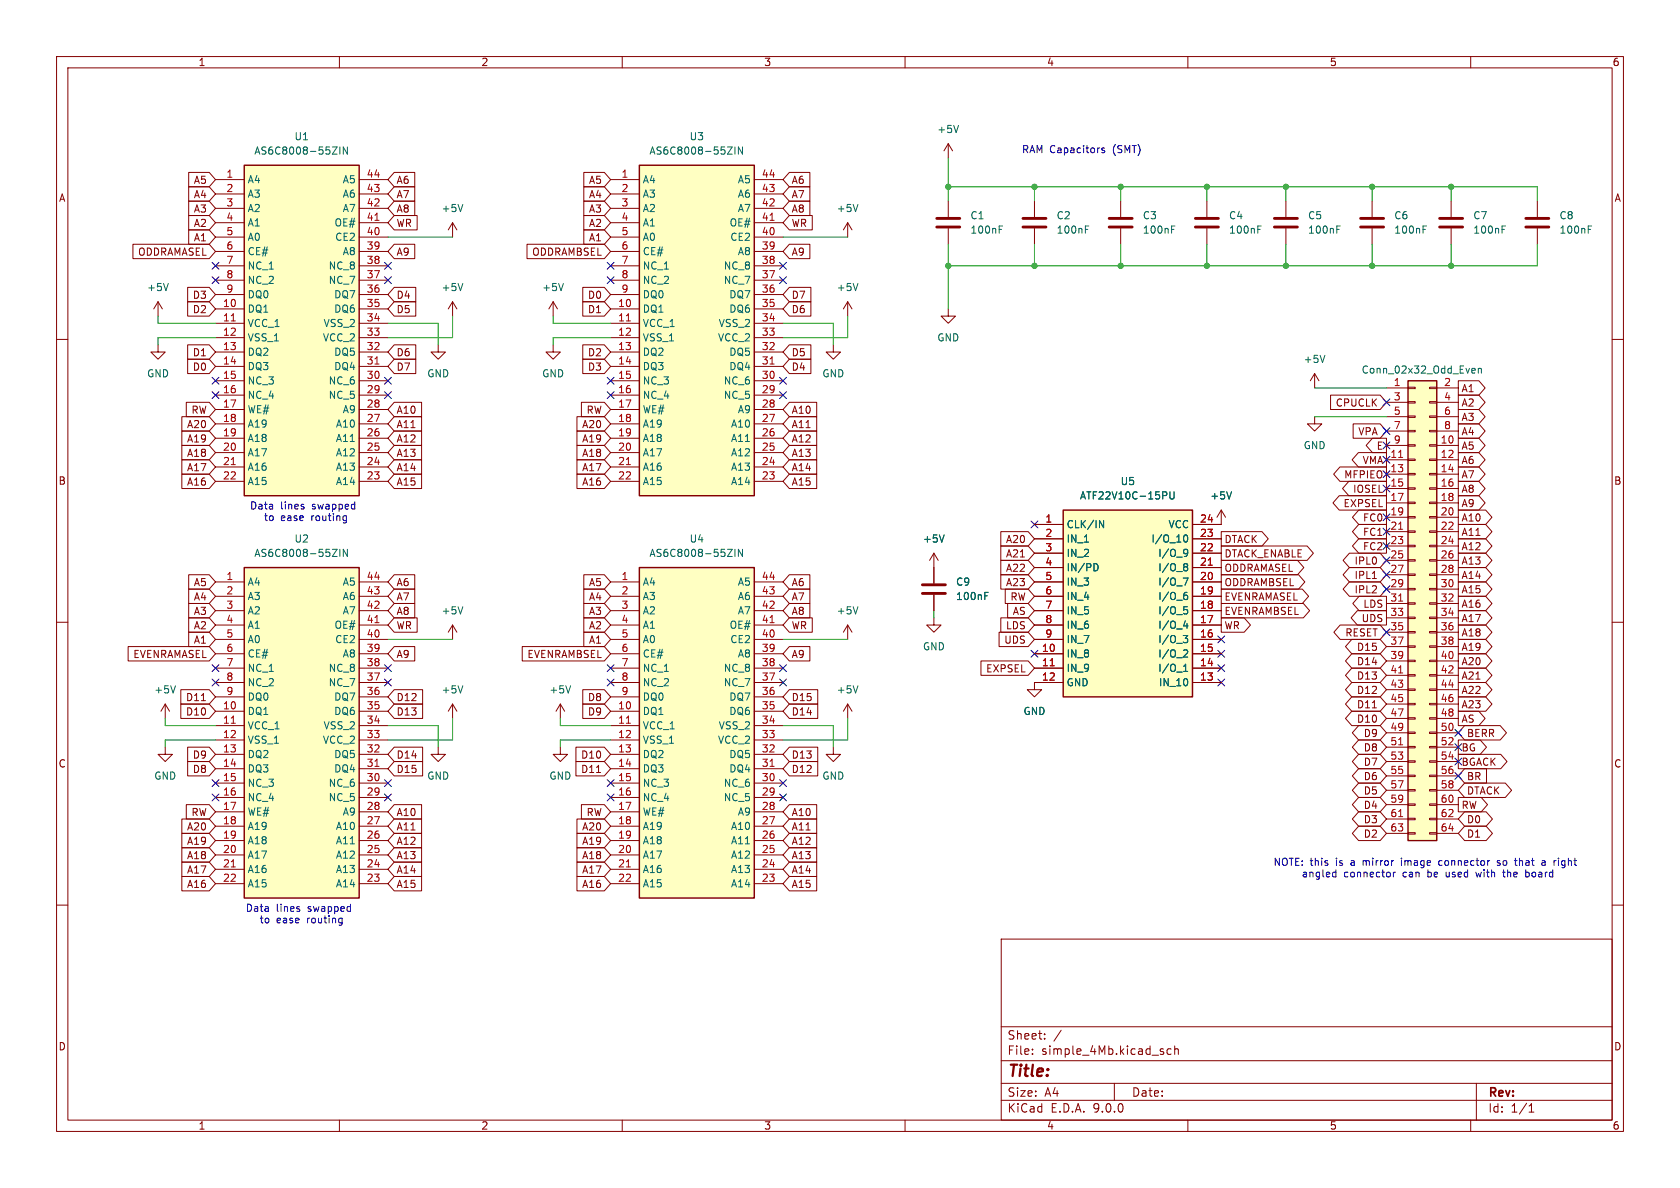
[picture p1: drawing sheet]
<svg xmlns="http://www.w3.org/2000/svg" width="297mm" height="210mm" viewBox="0 0 297 210" stroke-linecap="round" stroke-linejoin="round" font-family="sans-serif">
<defs><g id="words">
<text font-size="2.8" fill="#840000" x="178" y="190.9">Title:</text>
<g font-size="2.1" fill="#840000">
<text x="178" y="184">Sheet:</text>
<text x="178" y="186.7">File:</text>
<text x="184.1" y="186.7">simple_4Mb.kicad_sch</text>
<text x="178" y="196.9">KiCad</text>
<text x="178" y="194.1">Size:</text>
<text x="184.7" y="194.1">A4</text>
<text x="185.7" y="196.9">E.D.A.</text>
<text x="193.3" y="196.9">9.0.0</text>
<text x="200" y="194.1">Date:</text>
<text x="263" y="194.3">Rev:</text>
<text x="263" y="196.9">Id:</text>
<text x="267.1" y="196.9">1/1</text>
</g>
<g font-size="1.8" fill="#840000">
<text x="35" y="11.9">1</text>
<text x="85" y="11.9">2</text>
<text x="135" y="11.9">3</text>
<text x="185" y="11.9">4</text>
<text x="235" y="11.9">5</text>
<text x="285" y="11.9">6</text>
<text x="10.3" y="35.9">A</text>
<text x="34.2" y="35.2">A4</text>
<text x="34.2" y="32.7">A5</text>
<text x="70" y="32.7">A6</text>
<text x="70" y="35.2">A7</text>
<text x="104" y="35.2">A4</text>
<text x="104" y="32.7">A5</text>
<text x="139.9" y="32.7">A6</text>
<text x="139.9" y="35.2">A7</text>
<text x="285.3" y="35.9">A</text>
<text x="34.2" y="37.8">A3</text>
<text x="34.2" y="40.3">A2</text>
<text x="70" y="40.3">WR</text>
<text x="70" y="37.8">A8</text>
<text x="104" y="37.8">A3</text>
<text x="104" y="40.3">A2</text>
<text x="139.9" y="37.8">A8</text>
<text x="139.9" y="40.3">WR</text>
<text x="24.3" y="45.4">ODDRAMASEL</text>
<text x="34.2" y="42.9">A1</text>
<text x="70" y="45.4">A9</text>
<text x="94" y="45.4">ODDRAMBSEL</text>
<text x="104" y="42.9">A1</text>
<text x="139.9" y="45.4">A9</text>
<text x="34" y="53">D3</text>
<text x="70" y="53">D4</text>
<text x="103.8" y="53">D0</text>
<text x="139.9" y="53">D7</text>
<text x="34" y="55.6">D2</text>
<text x="70" y="55.6">D5</text>
<text x="103.8" y="55.6">D1</text>
<text x="139.9" y="55.6">D6</text>
<text x="34" y="65.7">D0</text>
<text x="34" y="63.2">D1</text>
<text x="70" y="65.7">D7</text>
<text x="70" y="63.2">D6</text>
<text x="103.8" y="65.7">D3</text>
<text x="103.8" y="63.2">D2</text>
<text x="139.9" y="65.7">D4</text>
<text x="139.9" y="63.2">D5</text>
<text x="258.3" y="69.5">A1</text>
<text x="33" y="75.9">A20</text>
<text x="33.7" y="73.3">RW</text>
<text x="70" y="73.3">A10</text>
<text x="70" y="75.9">A11</text>
<text x="102.8" y="75.9">A20</text>
<text x="103.6" y="73.3">RW</text>
<text x="139.9" y="75.9">A11</text>
<text x="139.9" y="73.3">A10</text>
<text x="236" y="72.1">CPUCLK</text>
<text x="240" y="77.2">VPA</text>
<text x="258.3" y="72.1">A2</text>
<text x="258.3" y="77.2">A4</text>
<text x="258.3" y="74.6">A3</text>
<text x="33" y="81">A18</text>
<text x="33" y="78.4">A19</text>
<text x="33" y="83.5">A17</text>
<text x="70" y="81">A13</text>
<text x="70" y="78.4">A12</text>
<text x="70" y="83.5">A14</text>
<text x="102.8" y="78.4">A19</text>
<text x="102.8" y="83.5">A17</text>
<text x="102.8" y="81">A18</text>
<text x="139.9" y="83.5">A14</text>
<text x="139.9" y="78.4">A12</text>
<text x="139.9" y="81">A13</text>
<text x="240.8" y="82.2">VMA</text>
<text x="243.3" y="79.7">E</text>
<text x="258.3" y="79.7">A5</text>
<text x="258.3" y="82.2">A6</text>
<text x="10.3" y="85.9">B</text>
<text x="33" y="86">A16</text>
<text x="70" y="86">A15</text>
<text x="102.8" y="86">A16</text>
<text x="139.9" y="86">A15</text>
<text x="237.4" y="89.9">EXPSEL</text>
<text x="237.5" y="84.8">MFPIEO</text>
<text x="239.1" y="87.3">IOSEL</text>
<text x="258.3" y="84.8">A7</text>
<text x="258.3" y="89.9">A9</text>
<text x="258.3" y="87.3">A8</text>
<text x="285.3" y="85.9">B</text>
<text x="240.9" y="94.9">FC1</text>
<text x="240.9" y="92.4">FC0</text>
<text x="258.3" y="92.4">A10</text>
<text x="258.3" y="94.9">A11</text>
<text x="177.7" y="101.3">A22</text>
<text x="177.7" y="96.2">A20</text>
<text x="177.7" y="98.7">A21</text>
<text x="216.4" y="96.2">DTACK</text>
<text x="216.4" y="98.7">DTACK_ENABLE</text>
<text x="216.4" y="101.3">ODDRAMASEL</text>
<text x="239.4" y="100">IPL0</text>
<text x="240.9" y="97.5">FC2</text>
<text x="258.3" y="100">A13</text>
<text x="258.3" y="97.5">A12</text>
<text x="34.2" y="106.4">A4</text>
<text x="34.2" y="103.8">A5</text>
<text x="70" y="103.8">A6</text>
<text x="70" y="106.4">A7</text>
<text x="104" y="106.4">A4</text>
<text x="104" y="103.8">A5</text>
<text x="139.9" y="103.8">A6</text>
<text x="139.9" y="106.4">A7</text>
<text x="177.7" y="103.8">A23</text>
<text x="178.5" y="106.4">RW</text>
<text x="216.4" y="106.4">EVENRAMASEL</text>
<text x="216.4" y="103.8">ODDRAMBSEL</text>
<text x="239.4" y="102.6">IPL1</text>
<text x="239.4" y="105.1">IPL2</text>
<text x="240.9" y="107.6">LDS</text>
<text x="258.3" y="107.6">A16</text>
<text x="258.3" y="105.1">A15</text>
<text x="258.3" y="102.6">A14</text>
<text x="34.2" y="114">A1</text>
<text x="34.2" y="108.9">A3</text>
<text x="34.2" y="111.4">A2</text>
<text x="70" y="108.9">A8</text>
<text x="70" y="111.4">WR</text>
<text x="104" y="114">A1</text>
<text x="104" y="108.9">A3</text>
<text x="104" y="111.4">A2</text>
<text x="139.9" y="111.4">WR</text>
<text x="139.9" y="108.9">A8</text>
<text x="177.4" y="114">UDS</text>
<text x="177.7" y="111.4">LDS</text>
<text x="178.9" y="108.9">AS</text>
<text x="216.4" y="108.9">EVENRAMBSEL</text>
<text x="216.4" y="111.4">WR</text>
<text x="237.7" y="112.7">RESET</text>
<text x="240.6" y="110.2">UDS</text>
<text x="258.3" y="110.2">A17</text>
<text x="258.3" y="112.7">A18</text>
<text x="23.5" y="116.5">EVENRAMASEL</text>
<text x="70" y="116.5">A9</text>
<text x="93.1" y="116.5">EVENRAMBSEL</text>
<text x="139.9" y="116.5">A9</text>
<text x="174.2" y="119.1">EXPSEL</text>
<text x="239.8" y="117.8">D14</text>
<text x="239.8" y="115.3">D15</text>
<text x="258.3" y="117.8">A20</text>
<text x="258.3" y="115.3">A19</text>
<text x="32.8" y="124.1">D11</text>
<text x="70" y="124.1">D12</text>
<text x="103.8" y="124.1">D8</text>
<text x="139.9" y="124.1">D15</text>
<text x="239.8" y="125.4">D11</text>
<text x="239.8" y="120.3">D13</text>
<text x="239.8" y="122.9">D12</text>
<text x="258.3" y="120.3">A21</text>
<text x="258.3" y="125.4">A23</text>
<text x="258.3" y="122.9">A22</text>
<text x="32.8" y="126.7">D10</text>
<text x="70" y="126.7">D13</text>
<text x="103.8" y="126.7">D9</text>
<text x="139.9" y="126.7">D14</text>
<text x="239.8" y="128">D10</text>
<text x="241" y="130.5">D9</text>
<text x="258.3" y="128">AS</text>
<text x="259.2" y="130.5">BERR</text>
<text x="10.3" y="135.9">C</text>
<text x="34" y="134.3">D9</text>
<text x="34" y="136.8">D8</text>
<text x="70" y="136.8">D15</text>
<text x="70" y="134.3">D14</text>
<text x="102.6" y="136.8">D11</text>
<text x="102.6" y="134.3">D10</text>
<text x="139.9" y="136.8">D12</text>
<text x="139.9" y="134.3">D13</text>
<text x="241" y="135.6">D7</text>
<text x="241" y="133">D8</text>
<text x="258.3" y="135.6">BGACK</text>
<text x="258.3" y="133">BG</text>
<text x="285.3" y="135.9">C</text>
<text x="241" y="138.1">D6</text>
<text x="241" y="143.2">D4</text>
<text x="241" y="140.7">D5</text>
<text x="258.3" y="143.2">RW</text>
<text x="259.2" y="140.7">DTACK</text>
<text x="259.2" y="138.1">BR</text>
<text x="33" y="147">A20</text>
<text x="33" y="149.5">A19</text>
<text x="33.7" y="144.5">RW</text>
<text x="70" y="144.5">A10</text>
<text x="70" y="149.5">A12</text>
<text x="70" y="147">A11</text>
<text x="102.8" y="149.5">A19</text>
<text x="102.8" y="147">A20</text>
<text x="103.6" y="144.5">RW</text>
<text x="139.9" y="147">A11</text>
<text x="139.9" y="149.5">A12</text>
<text x="139.9" y="144.5">A10</text>
<text x="241" y="148.3">D2</text>
<text x="241" y="145.7">D3</text>
<text x="259.2" y="148.3">D1</text>
<text x="259.2" y="145.7">D0</text>
<text x="33" y="154.6">A17</text>
<text x="33" y="152.1">A18</text>
<text x="70" y="152.1">A13</text>
<text x="70" y="154.6">A14</text>
<text x="102.8" y="152.1">A18</text>
<text x="102.8" y="154.6">A17</text>
<text x="139.9" y="154.6">A14</text>
<text x="139.9" y="152.1">A13</text>
<text x="33" y="157.2">A16</text>
<text x="70" y="157.2">A15</text>
<text x="102.8" y="157.2">A16</text>
<text x="139.9" y="157.2">A15</text>
<text x="10.3" y="185.9">D</text>
<text x="285.3" y="185.9">D</text>
<text x="35" y="199.9">1</text>
<text x="85" y="199.9">2</text>
<text x="135" y="199.9">3</text>
<text x="185" y="199.9">4</text>
<text x="235" y="199.9">5</text>
<text x="285" y="199.9">6</text>
</g>
<g font-size="1.8" fill="#006464">
<text x="165.6" y="23.7">+5V</text>
<text x="44.9" y="27.5">AS6C8008-55ZIN</text>
<text x="52" y="25">U1</text>
<text x="114.7" y="27.5">AS6C8008-55ZIN</text>
<text x="121.8" y="25">U3</text>
<text x="43.7" y="32.6">A4</text>
<text x="43.7" y="35.2">A3</text>
<text x="60.5" y="32.6">A5</text>
<text x="60.5" y="35.2">A6</text>
<text x="113.5" y="32.6">A4</text>
<text x="113.5" y="35.2">A3</text>
<text x="130.3" y="32.6">A5</text>
<text x="130.3" y="35.2">A6</text>
<text x="43.7" y="37.7">A2</text>
<text x="43.7" y="40.2">A1</text>
<text x="59" y="40.2">OE#</text>
<text x="60.5" y="37.7">A7</text>
<text x="78" y="37.7">+5V</text>
<text x="113.5" y="37.7">A2</text>
<text x="113.5" y="40.2">A1</text>
<text x="128.9" y="40.2">OE#</text>
<text x="130.3" y="37.7">A7</text>
<text x="147.8" y="37.7">+5V</text>
<text x="171.5" y="39">C1</text>
<text x="171.5" y="41.5">100nF</text>
<text x="186.7" y="39">C2</text>
<text x="186.7" y="41.5">100nF</text>
<text x="201.9" y="39">C3</text>
<text x="201.9" y="41.5">100nF</text>
<text x="217.2" y="39">C4</text>
<text x="217.2" y="41.5">100nF</text>
<text x="231.1" y="39">C5</text>
<text x="231.1" y="41.5">100nF</text>
<text x="246.4" y="39">C6</text>
<text x="246.4" y="41.5">100nF</text>
<text x="260.4" y="39">C7</text>
<text x="260.4" y="41.5">100nF</text>
<text x="275.6" y="39">C8</text>
<text x="275.6" y="41.5">100nF</text>
<text x="43.7" y="42.8">A0</text>
<text x="43.7" y="45.3">CE#</text>
<text x="43.7" y="47.9">NC_1</text>
<text x="58" y="47.9">NC_8</text>
<text x="59.2" y="42.8">CE2</text>
<text x="60.5" y="45.3">A8</text>
<text x="113.5" y="42.8">A0</text>
<text x="113.5" y="45.3">CE#</text>
<text x="113.5" y="47.9">NC_1</text>
<text x="127.9" y="47.9">NC_8</text>
<text x="129" y="42.8">CE2</text>
<text x="130.3" y="45.3">A8</text>
<text x="25.9" y="51.7">+5V</text>
<text x="43.7" y="50.4">NC_2</text>
<text x="43.7" y="52.9">DQ0</text>
<text x="58" y="50.4">NC_7</text>
<text x="59" y="52.9">DQ7</text>
<text x="78" y="51.7">+5V</text>
<text x="95.8" y="51.7">+5V</text>
<text x="113.5" y="50.4">NC_2</text>
<text x="113.5" y="52.9">DQ0</text>
<text x="127.9" y="50.4">NC_7</text>
<text x="128.8" y="52.9">DQ7</text>
<text x="147.8" y="51.7">+5V</text>
<text x="43.7" y="55.5">DQ1</text>
<text x="43.7" y="58">VCC_1</text>
<text x="57.1" y="58">VSS_2</text>
<text x="59" y="55.5">DQ6</text>
<text x="113.5" y="55.5">DQ1</text>
<text x="113.5" y="58">VCC_1</text>
<text x="127" y="58">VSS_2</text>
<text x="128.8" y="55.5">DQ6</text>
<text x="43.7" y="60.6">VSS_1</text>
<text x="43.7" y="63.1">DQ2</text>
<text x="43.7" y="65.6">DQ3</text>
<text x="57" y="60.6">VCC_2</text>
<text x="59" y="63.1">DQ5</text>
<text x="59" y="65.6">DQ4</text>
<text x="113.5" y="60.6">VSS_1</text>
<text x="113.5" y="63.1">DQ2</text>
<text x="113.5" y="65.6">DQ3</text>
<text x="126.8" y="60.6">VCC_2</text>
<text x="128.8" y="63.1">DQ5</text>
<text x="128.8" y="65.6">DQ4</text>
<text x="165.6" y="60.6">GND</text>
<text x="230.4" y="64.4">+5V</text>
<text x="25.9" y="66.9">GND</text>
<text x="43.7" y="68.2">NC_3</text>
<text x="43.7" y="70.7">NC_4</text>
<text x="58" y="68.2">NC_6</text>
<text x="58" y="70.7">NC_5</text>
<text x="75.4" y="66.9">GND</text>
<text x="95.8" y="66.9">GND</text>
<text x="113.5" y="68.2">NC_3</text>
<text x="113.5" y="70.7">NC_4</text>
<text x="127.9" y="68.2">NC_6</text>
<text x="127.9" y="70.7">NC_5</text>
<text x="145.3" y="66.9">GND</text>
<text x="240.6" y="66.2">Conn_02x32_Odd_Even</text>
<text x="43.7" y="73.3">WE#</text>
<text x="43.7" y="75.8">A19</text>
<text x="59.3" y="75.8">A10</text>
<text x="60.5" y="73.3">A9</text>
<text x="113.5" y="73.3">WE#</text>
<text x="113.5" y="75.8">A19</text>
<text x="129.1" y="75.8">A10</text>
<text x="130.3" y="73.3">A9</text>
<text x="43.7" y="78.3">A18</text>
<text x="43.7" y="80.9">A17</text>
<text x="43.7" y="83.4">A16</text>
<text x="59.3" y="78.3">A11</text>
<text x="59.3" y="80.9">A12</text>
<text x="59.3" y="83.4">A13</text>
<text x="113.5" y="78.3">A18</text>
<text x="113.5" y="80.9">A17</text>
<text x="113.5" y="83.4">A16</text>
<text x="129.1" y="78.3">A11</text>
<text x="129.1" y="80.9">A12</text>
<text x="129.1" y="83.4">A13</text>
<text x="230.4" y="79.6">GND</text>
<text x="43.7" y="86">A15</text>
<text x="59.3" y="86">A14</text>
<text x="113.5" y="86">A15</text>
<text x="129.1" y="86">A14</text>
<text x="190.8" y="88.5">ATF22V10C-15PU</text>
<text x="198" y="86">U5</text>
<text x="213.9" y="88.5">+5V</text>
<text x="188.5" y="93.6">CLK/IN</text>
<text x="206.5" y="93.6">VCC</text>
<text x="44.9" y="98.7">AS6C8008-55ZIN</text>
<text x="52" y="96.1">U2</text>
<text x="114.7" y="98.7">AS6C8008-55ZIN</text>
<text x="121.8" y="96.1">U4</text>
<text x="163.1" y="96.1">+5V</text>
<text x="188.5" y="96.1">IN_1</text>
<text x="188.5" y="98.7">IN_2</text>
<text x="188.5" y="101.2">IN/PD</text>
<text x="203.5" y="96.1">I/O_10</text>
<text x="204.7" y="98.7">I/O_9</text>
<text x="204.7" y="101.2">I/O_8</text>
<text x="43.7" y="103.7">A4</text>
<text x="43.7" y="106.3">A3</text>
<text x="60.5" y="103.7">A5</text>
<text x="60.5" y="106.3">A6</text>
<text x="113.5" y="103.7">A4</text>
<text x="113.5" y="106.3">A3</text>
<text x="130.3" y="103.7">A5</text>
<text x="130.3" y="106.3">A6</text>
<text x="168.9" y="103.7">C9</text>
<text x="168.9" y="106.3">100nF</text>
<text x="188.5" y="103.7">IN_3</text>
<text x="188.5" y="106.3">IN_4</text>
<text x="204.7" y="103.7">I/O_7</text>
<text x="204.7" y="106.3">I/O_6</text>
<text x="43.7" y="108.8">A2</text>
<text x="43.7" y="111.4">A1</text>
<text x="43.7" y="113.9">A0</text>
<text x="59" y="111.4">OE#</text>
<text x="59.2" y="113.9">CE2</text>
<text x="60.5" y="108.8">A7</text>
<text x="78" y="108.8">+5V</text>
<text x="113.5" y="108.8">A2</text>
<text x="113.5" y="111.4">A1</text>
<text x="113.5" y="113.9">A0</text>
<text x="128.9" y="111.4">OE#</text>
<text x="129" y="113.9">CE2</text>
<text x="130.3" y="108.8">A7</text>
<text x="147.8" y="108.8">+5V</text>
<text x="188.5" y="108.8">IN_5</text>
<text x="188.5" y="111.4">IN_6</text>
<text x="188.5" y="113.9">IN_7</text>
<text x="204.7" y="108.8">I/O_5</text>
<text x="204.7" y="111.4">I/O_4</text>
<text x="204.7" y="113.9">I/O_3</text>
<text x="43.7" y="116.4">CE#</text>
<text x="43.7" y="119">NC_1</text>
<text x="58" y="119">NC_8</text>
<text x="60.5" y="116.4">A8</text>
<text x="113.5" y="116.4">CE#</text>
<text x="113.5" y="119">NC_1</text>
<text x="127.9" y="119">NC_8</text>
<text x="130.3" y="116.4">A8</text>
<text x="163.1" y="115.2">GND</text>
<text x="188.5" y="116.4">IN_8</text>
<text x="188.5" y="119">IN_9</text>
<text x="204.7" y="116.4">I/O_2</text>
<text x="204.7" y="119">I/O_1</text>
<text x="27.2" y="122.8">+5V</text>
<text x="43.7" y="121.5">NC_2</text>
<text x="43.7" y="124.1">DQ0</text>
<text x="58" y="121.5">NC_7</text>
<text x="59" y="124.1">DQ7</text>
<text x="78" y="122.8">+5V</text>
<text x="97" y="122.8">+5V</text>
<text x="113.5" y="121.5">NC_2</text>
<text x="113.5" y="124.1">DQ0</text>
<text x="127.9" y="121.5">NC_7</text>
<text x="128.8" y="124.1">DQ7</text>
<text x="147.8" y="122.8">+5V</text>
<text x="188.5" y="121.5">GND</text>
<text x="204.8" y="121.5">IN_10</text>
<text x="43.7" y="126.6">DQ1</text>
<text x="43.7" y="129.1">VCC_1</text>
<text x="43.7" y="131.7">VSS_1</text>
<text x="57" y="131.7">VCC_2</text>
<text x="57.1" y="129.1">VSS_2</text>
<text x="59" y="126.6">DQ6</text>
<text x="113.5" y="126.6">DQ1</text>
<text x="113.5" y="129.1">VCC_1</text>
<text x="113.5" y="131.7">VSS_1</text>
<text x="126.8" y="131.7">VCC_2</text>
<text x="127" y="129.1">VSS_2</text>
<text x="128.8" y="126.6">DQ6</text>
<text x="180.8" y="126.6">GND</text>
<text x="43.7" y="134.2">DQ2</text>
<text x="43.7" y="136.8">DQ3</text>
<text x="59" y="134.2">DQ5</text>
<text x="59" y="136.8">DQ4</text>
<text x="113.5" y="134.2">DQ2</text>
<text x="113.5" y="136.8">DQ3</text>
<text x="128.8" y="134.2">DQ5</text>
<text x="128.8" y="136.8">DQ4</text>
<text x="27.2" y="138">GND</text>
<text x="43.7" y="139.3">NC_3</text>
<text x="43.7" y="141.8">NC_4</text>
<text x="58" y="139.3">NC_6</text>
<text x="58" y="141.8">NC_5</text>
<text x="75.4" y="138">GND</text>
<text x="97" y="138">GND</text>
<text x="113.5" y="139.3">NC_3</text>
<text x="113.5" y="141.8">NC_4</text>
<text x="127.9" y="139.3">NC_6</text>
<text x="127.9" y="141.8">NC_5</text>
<text x="145.3" y="138">GND</text>
<text x="43.7" y="144.4">WE#</text>
<text x="43.7" y="146.9">A19</text>
<text x="43.7" y="149.5">A18</text>
<text x="59.3" y="146.9">A10</text>
<text x="59.3" y="149.5">A11</text>
<text x="60.5" y="144.4">A9</text>
<text x="113.5" y="144.4">WE#</text>
<text x="113.5" y="146.9">A19</text>
<text x="113.5" y="149.5">A18</text>
<text x="129.1" y="146.9">A10</text>
<text x="129.1" y="149.5">A11</text>
<text x="130.3" y="144.4">A9</text>
<text x="43.7" y="152">A17</text>
<text x="43.7" y="154.5">A16</text>
<text x="59.3" y="152">A12</text>
<text x="59.3" y="154.5">A13</text>
<text x="113.5" y="152">A17</text>
<text x="113.5" y="154.5">A16</text>
<text x="129.1" y="152">A12</text>
<text x="129.1" y="154.5">A13</text>
<text x="43.7" y="157.1">A15</text>
<text x="59.3" y="157.1">A14</text>
<text x="113.5" y="157.1">A15</text>
<text x="129.1" y="157.1">A14</text>
</g>
<g font-size="1.8" fill="#0000c2">
<text x="180.6" y="27.3">RAM Capacitors</text>
<text x="196.8" y="27.3">(SMT)</text>
<text x="44.1" y="90.3">Data</text>
<text x="46.6" y="92.3">to</text>
<text x="49.6" y="90.3">lines</text>
<text x="49.6" y="92.3">ease</text>
<text x="55.1" y="92.3">routing</text>
<text x="55.3" y="90.3">swapped</text>
<text x="225" y="153.3">NOTE: this</text>
<text x="230" y="155.3">angled</text>
<text x="236.3" y="153.3">is</text>
<text x="237.5" y="155.3">connector</text>
<text x="239.1" y="153.3">a</text>
<text x="241.4" y="153.3">mirror</text>
<text x="248.1" y="155.3">can</text>
<text x="248.4" y="153.3">image</text>
<text x="252.7" y="155.3">be</text>
<text x="255.2" y="153.3">connector</text>
<text x="256.1" y="155.3">used</text>
<text x="261.6" y="155.3">with</text>
<text x="265.8" y="153.3">so</text>
<text x="266.6" y="155.3">the</text>
<text x="269.1" y="153.3">that</text>
<text x="270.8" y="155.3">board</text>
<text x="274" y="153.3">a</text>
<text x="276.4" y="153.3">right</text>
<text x="43.4" y="161.4">Data</text>
<text x="48.8" y="161.4">lines</text>
<text x="54.5" y="161.4">swapped</text>
<text x="45.8" y="163.4">to</text>
<text x="48.8" y="163.4">ease</text>
<text x="54.4" y="163.4">routing</text>
</g>
<g font-size="1.8" fill="#a90000">
<text x="39.9" y="31.5">1</text>
<text x="39.9" y="34">2</text>
<text x="64.7" y="31.5">44</text>
<text x="64.7" y="34">43</text>
<text x="109.8" y="31.5">1</text>
<text x="109.8" y="34">2</text>
<text x="134.6" y="31.5">44</text>
<text x="134.6" y="34">43</text>
<text x="39.9" y="36.6">3</text>
<text x="39.9" y="39.1">4</text>
<text x="39.9" y="41.7">5</text>
<text x="64.7" y="36.6">42</text>
<text x="64.7" y="39.1">41</text>
<text x="64.7" y="41.7">40</text>
<text x="109.8" y="36.6">3</text>
<text x="109.8" y="39.1">4</text>
<text x="109.8" y="41.7">5</text>
<text x="134.6" y="36.6">42</text>
<text x="134.6" y="39.1">41</text>
<text x="134.6" y="41.7">40</text>
<text x="39.9" y="44.2">6</text>
<text x="39.9" y="46.7">7</text>
<text x="64.7" y="44.2">39</text>
<text x="64.7" y="46.7">38</text>
<text x="109.8" y="44.2">6</text>
<text x="109.8" y="46.7">7</text>
<text x="134.6" y="44.2">39</text>
<text x="134.6" y="46.7">38</text>
<text x="39.9" y="49.3">8</text>
<text x="39.9" y="51.8">9</text>
<text x="64.7" y="49.3">37</text>
<text x="64.7" y="51.8">36</text>
<text x="109.8" y="49.3">8</text>
<text x="109.8" y="51.8">9</text>
<text x="134.6" y="49.3">37</text>
<text x="134.6" y="51.8">36</text>
<text x="39.3" y="54.4">10</text>
<text x="39.3" y="56.9">11</text>
<text x="39.3" y="59.4">12</text>
<text x="64.7" y="54.4">35</text>
<text x="64.7" y="56.9">34</text>
<text x="64.7" y="59.4">33</text>
<text x="109.2" y="54.4">10</text>
<text x="109.2" y="56.9">11</text>
<text x="109.2" y="59.4">12</text>
<text x="134.6" y="54.4">35</text>
<text x="134.6" y="56.9">34</text>
<text x="134.6" y="59.4">33</text>
<text x="39.3" y="62">13</text>
<text x="39.3" y="64.5">14</text>
<text x="64.7" y="62">32</text>
<text x="64.7" y="64.5">31</text>
<text x="109.2" y="62">13</text>
<text x="109.2" y="64.5">14</text>
<text x="134.6" y="62">32</text>
<text x="134.6" y="64.5">31</text>
<text x="39.3" y="67.1">15</text>
<text x="39.3" y="69.6">16</text>
<text x="64.7" y="67.1">30</text>
<text x="64.7" y="69.6">29</text>
<text x="109.2" y="67.1">15</text>
<text x="109.2" y="69.6">16</text>
<text x="134.6" y="67.1">30</text>
<text x="134.6" y="69.6">29</text>
<text x="246.3" y="68.3">1</text>
<text x="246.3" y="70.9">3</text>
<text x="255.2" y="68.3">2</text>
<text x="255.2" y="70.9">4</text>
<text x="39.3" y="72.1">17</text>
<text x="39.3" y="74.7">18</text>
<text x="39.3" y="77.2">19</text>
<text x="64.7" y="72.1">28</text>
<text x="64.7" y="74.7">27</text>
<text x="64.7" y="77.2">26</text>
<text x="109.2" y="72.1">17</text>
<text x="109.2" y="74.7">18</text>
<text x="109.2" y="77.2">19</text>
<text x="134.6" y="72.1">28</text>
<text x="134.6" y="74.7">27</text>
<text x="134.6" y="77.2">26</text>
<text x="246.3" y="73.4">5</text>
<text x="246.3" y="75.9">7</text>
<text x="255.2" y="73.4">6</text>
<text x="255.2" y="75.9">8</text>
<text x="39.3" y="79.8">20</text>
<text x="39.3" y="82.3">21</text>
<text x="64.7" y="79.8">25</text>
<text x="64.7" y="82.3">24</text>
<text x="109.2" y="79.8">20</text>
<text x="109.2" y="82.3">21</text>
<text x="134.6" y="79.8">25</text>
<text x="134.6" y="82.3">24</text>
<text x="245.7" y="81">11</text>
<text x="245.7" y="83.6">13</text>
<text x="246.3" y="78.5">9</text>
<text x="254.6" y="78.5">10</text>
<text x="254.6" y="81">12</text>
<text x="254.6" y="83.6">14</text>
<text x="39.3" y="84.8">22</text>
<text x="64.7" y="84.8">23</text>
<text x="109.2" y="84.8">22</text>
<text x="134.6" y="84.8">23</text>
<text x="245.7" y="86.1">15</text>
<text x="245.7" y="88.6">17</text>
<text x="254.6" y="86.1">16</text>
<text x="254.6" y="88.6">18</text>
<text x="184.7" y="92.5">1</text>
<text x="184.7" y="95">2</text>
<text x="212" y="92.5">24</text>
<text x="212" y="95">23</text>
<text x="245.7" y="91.2">19</text>
<text x="245.7" y="93.7">21</text>
<text x="254.6" y="91.2">20</text>
<text x="254.6" y="93.7">22</text>
<text x="184.7" y="97.5">3</text>
<text x="184.7" y="100.1">4</text>
<text x="212" y="97.5">22</text>
<text x="212" y="100.1">21</text>
<text x="245.7" y="96.3">23</text>
<text x="245.7" y="98.8">25</text>
<text x="245.7" y="101.3">27</text>
<text x="254.6" y="96.3">24</text>
<text x="254.6" y="98.8">26</text>
<text x="254.6" y="101.3">28</text>
<text x="39.9" y="102.6">1</text>
<text x="39.9" y="105.2">2</text>
<text x="39.9" y="107.7">3</text>
<text x="64.7" y="102.6">44</text>
<text x="64.7" y="105.2">43</text>
<text x="64.7" y="107.7">42</text>
<text x="109.8" y="102.6">1</text>
<text x="109.8" y="105.2">2</text>
<text x="109.8" y="107.7">3</text>
<text x="134.6" y="102.6">44</text>
<text x="134.6" y="105.2">43</text>
<text x="134.6" y="107.7">42</text>
<text x="184.7" y="102.6">5</text>
<text x="184.7" y="105.2">6</text>
<text x="184.7" y="107.7">7</text>
<text x="212" y="102.6">20</text>
<text x="212" y="105.2">19</text>
<text x="212" y="107.7">18</text>
<text x="245.7" y="103.9">29</text>
<text x="245.7" y="106.4">31</text>
<text x="254.6" y="103.9">30</text>
<text x="254.6" y="106.4">32</text>
<text x="39.9" y="110.2">4</text>
<text x="39.9" y="112.8">5</text>
<text x="64.7" y="110.2">41</text>
<text x="64.7" y="112.8">40</text>
<text x="109.8" y="110.2">4</text>
<text x="109.8" y="112.8">5</text>
<text x="134.6" y="110.2">41</text>
<text x="134.6" y="112.8">40</text>
<text x="184.7" y="110.2">8</text>
<text x="184.7" y="112.8">9</text>
<text x="212" y="110.2">17</text>
<text x="212" y="112.8">16</text>
<text x="245.7" y="109">33</text>
<text x="245.7" y="111.5">35</text>
<text x="254.6" y="109">34</text>
<text x="254.6" y="111.5">36</text>
<text x="39.9" y="115.3">6</text>
<text x="39.9" y="117.9">7</text>
<text x="64.7" y="115.3">39</text>
<text x="64.7" y="117.9">38</text>
<text x="109.8" y="115.3">6</text>
<text x="109.8" y="117.9">7</text>
<text x="134.6" y="115.3">39</text>
<text x="134.6" y="117.9">38</text>
<text x="184.1" y="115.3">10</text>
<text x="184.1" y="117.9">11</text>
<text x="212" y="115.3">15</text>
<text x="212" y="117.9">14</text>
<text x="245.7" y="114">37</text>
<text x="245.7" y="116.6">39</text>
<text x="245.7" y="119.1">41</text>
<text x="254.6" y="114">38</text>
<text x="254.6" y="116.6">40</text>
<text x="254.6" y="119.1">42</text>
<text x="39.3" y="125.5">10</text>
<text x="39.9" y="120.4">8</text>
<text x="39.9" y="122.9">9</text>
<text x="64.7" y="120.4">37</text>
<text x="64.7" y="122.9">36</text>
<text x="64.7" y="125.5">35</text>
<text x="109.2" y="125.5">10</text>
<text x="109.8" y="120.4">8</text>
<text x="109.8" y="122.9">9</text>
<text x="134.6" y="120.4">37</text>
<text x="134.6" y="122.9">36</text>
<text x="134.6" y="125.5">35</text>
<text x="184.1" y="120.4">12</text>
<text x="212" y="120.4">13</text>
<text x="245.7" y="121.7">43</text>
<text x="245.7" y="124.2">45</text>
<text x="254.6" y="121.7">44</text>
<text x="254.6" y="124.2">46</text>
<text x="39.3" y="128">11</text>
<text x="39.3" y="130.6">12</text>
<text x="64.7" y="128">34</text>
<text x="64.7" y="130.6">33</text>
<text x="109.2" y="128">11</text>
<text x="109.2" y="130.6">12</text>
<text x="134.6" y="128">34</text>
<text x="134.6" y="130.6">33</text>
<text x="245.7" y="126.7">47</text>
<text x="245.7" y="129.3">49</text>
<text x="245.7" y="131.8">51</text>
<text x="254.6" y="126.7">48</text>
<text x="254.6" y="129.3">50</text>
<text x="254.6" y="131.8">52</text>
<text x="39.3" y="133.1">13</text>
<text x="39.3" y="135.6">14</text>
<text x="64.7" y="133.1">32</text>
<text x="64.7" y="135.6">31</text>
<text x="109.2" y="133.1">13</text>
<text x="109.2" y="135.6">14</text>
<text x="134.6" y="133.1">32</text>
<text x="134.6" y="135.6">31</text>
<text x="245.7" y="134.4">53</text>
<text x="245.7" y="136.9">55</text>
<text x="254.6" y="134.4">54</text>
<text x="254.6" y="136.9">56</text>
<text x="39.3" y="138.2">15</text>
<text x="39.3" y="140.7">16</text>
<text x="39.3" y="143.3">17</text>
<text x="64.7" y="138.2">30</text>
<text x="64.7" y="140.7">29</text>
<text x="64.7" y="143.3">28</text>
<text x="109.2" y="138.2">15</text>
<text x="109.2" y="140.7">16</text>
<text x="109.2" y="143.3">17</text>
<text x="134.6" y="138.2">30</text>
<text x="134.6" y="140.7">29</text>
<text x="134.6" y="143.3">28</text>
<text x="245.7" y="139.4">57</text>
<text x="245.7" y="142">59</text>
<text x="254.6" y="139.4">58</text>
<text x="254.6" y="142">60</text>
<text x="39.3" y="145.8">18</text>
<text x="39.3" y="148.3">19</text>
<text x="64.7" y="145.8">27</text>
<text x="64.7" y="148.3">26</text>
<text x="109.2" y="145.8">18</text>
<text x="109.2" y="148.3">19</text>
<text x="134.6" y="145.8">27</text>
<text x="134.6" y="148.3">26</text>
<text x="245.7" y="144.5">61</text>
<text x="245.7" y="147.1">63</text>
<text x="254.6" y="144.5">62</text>
<text x="254.6" y="147.1">64</text>
<text x="39.3" y="150.9">20</text>
<text x="39.3" y="153.4">21</text>
<text x="39.3" y="156">22</text>
<text x="64.7" y="150.9">25</text>
<text x="64.7" y="153.4">24</text>
<text x="64.7" y="156">23</text>
<text x="109.2" y="150.9">20</text>
<text x="109.2" y="153.4">21</text>
<text x="109.2" y="156">22</text>
<text x="134.6" y="150.9">25</text>
<text x="134.6" y="153.4">24</text>
<text x="134.6" y="156">23</text>
</g>
</g></defs>
<g fill="none" stroke="#840000" stroke-width=".18">
<path d="M10 10h277v190h-277zM12 12h273v186h-273zM60 10v2M110 10v2M160 10v2M210 10v2M260 10v2M97.8 53.3l-.8 1.3M97.8 53.3l.8 1.3M97.8 53.3v2.6M10 60h2M77.5 61v1.2h1.2l-1.2 1.3-1.3-1.3h1.3"/>
<path d="M285 60h2M165.1 97.8v5.3M165.1 97.8l-.8 1.3M165.1 97.8l.8 1.3M215.9 90.2l-.8 1.2M215.9 90.2l.8 1.2M215.9 90.2v2.5M10 110h2M165.1 109.2v1.3h1.3l-1.3 1.3-1.3-1.3h1.3M165.1 105.2v2.8M285 110h2M10 160h2"/>
<path d="M177 166h108v32h-108zM285 160h2M60 198v2M110 198v2M160 198v2M177 194.5h108M177 191.5h108M177 187.5h108M177 181.5h108M182.5 186.3v.1M182.5 185.5v.1M184.7 183.6v.1"/>
<path d="M184.7 182.8v.1M187.6 182.1l-1.3 2M197 191.5v3M207 185.5l-.4-.1-.3 .3v.4l.2 .2h.5M207.7 185.5l.2-.1 .3 .1 .1 .9M207.7 184.9v1.5M210 198v2M260 198v2M261 191.5v6.5M270.3 196.6h.9M270.3 195.5l.4-.4v1.5"/>
</g>
<path d="M99.6 50.1l-.4 1.3M166.9 94.6l-.4 1.2M217.7 86.9l-.4 1.3M174.1 105.3h.4M174.1 104.7h.6" fill="none" stroke="#006464" stroke-width=".18"/>
<path d="M163.1 103.4h4M163.1 104.9h4" fill="none" stroke="#840000" stroke-width=".51"/>
<path d="M188 90.2h22.8v33h-22.8z" fill="#ffffc2"/>
<path d="M188 90.2h22.8v33h-22.8z" fill="none" stroke="#840000" stroke-width=".25"/>
<g fill="none" stroke="#840000" stroke-width=".18">
<path d="M213.4 35.6v2.8M227.3 35.6v2.8M242.6 35.6v2.8M256.5 35.6v2.8M271.8 35.6v2.8M213.4 40.4v2.8M227.3 40.4v2.8M242.6 40.4v2.8M256.5 40.4v2.8M271.8 40.4v2.8M97.8 61v1.2h1.3l-1.3 1.3-1.3-1.3h1.3M232.4 66l.8 1.3"/>
<path d="M232.4 66l-.8 1.3M232.4 66v2.6M182.9 92.7h5.1M182.9 95.3h5.1M182.9 97.8h5.1M210.8 92.7h5.1M210.8 95.3h5.1M210.8 97.8h5.1M182.9 100.3h5.1M182.9 102.9h5.1M182.9 105.4h5.1M182.9 108h5.1"/>
<path d="M182.9 110.5h5.1M182.9 113h5.1M182.9 115.6h5.1M182.9 118.1h5.1M210.8 100.3h5.1M210.8 102.9h5.1M210.8 105.4h5.1M210.8 108h5.1M210.8 110.5h5.1M210.8 113h5.1M210.8 115.6h5.1M210.8 118.1h5.1"/>
<path d="M182.9 120.7h5.1M210.8 120.7h5.1"/>
</g>
<g fill="none" stroke="#006464" stroke-width=".18">
<path d="M222.4 39.9h.6M236.3 39.9h.6M251.6 39.9h.6M265.5 39.9h.6M280.8 39.9h.6M222.4 40.6h.4M236.3 40.6h.5M251.6 40.6h.4M265.5 40.6h.5M280.8 40.6h.4M234.2 62.8l-.4 1.3M193.7 99.6a.68 .68 0 0 1 .4 .7 .68 .68 0 0 1-.4 .6"/>
<path d="M194.4 92l.7 1.3v-1.3M206 86.9l.3 .3-.1 .3-.2 .1M206.8 86.9v1.1l.3 .2 .3-.1 .2-.1v-1.1M209.3 94.8l.2-.2a.68 .68 0 0 1 .5 .6 .68 .68 0 0 1-.5 .6l-.2-.2M209.5 97.1l.4 .1a.84 .84 0 0 1-.3 1.2h-.2M209.5 99.6h.2l.3 .3-.3 .3M210 97.6l-.3 .3h-.2M209.2 112.3h.8l-.5 .5 .4 .1 .1 .5-.3 .2h-.3M209.2 102.2h.8l-.5 1.2M209.2 110.6h.8M209.2 118.7h.8M209.2 117.8l.4-.4v1.3"/>
<path d="M209.3 107.3h.6M209.4 107.7h.3l.3 .3-.2 .5h-.4M209.4 114.9h.4l.2 .3-.8 .9h.8M209.5 105.2h.2l.3 .2-.1 .5-.4 .1M209.5 100.2h.2M209.7 100.2l.3 .2v.3l-.2 .1-.3 .1M209.8 104.7l-.3 .1M209.8 110.2v.9"/>
</g>
<path d="M213.6 99.9h.7M185.7 117.7h.7" fill="none" stroke="#a90000" stroke-width=".18"/>
<path d="M211.3 38.6h4.1M225.3 38.6h4.1M240.5 38.6h4.1M254.5 38.6h4.1M269.7 38.6h4.1M211.3 40.1h4.1M225.3 40.1h4.1M240.5 40.1h4.1M254.5 40.1h4.1M269.7 40.1h4.1" fill="none" stroke="#840000" stroke-width=".51"/>
<path d="M248.9 67.3h5.1v81.3h-5.1z" fill="#ffffc2"/>
<path d="M248.9 67.3h5.1v81.3h-5.1z" fill="none" stroke="#840000" stroke-width=".25"/>
<g fill="none" stroke="#840000" stroke-width=".18">
<path d="M167.6 35.6v2.8M182.9 35.6v2.8M198.1 35.6v2.8M167.6 54.6v1.3h1.3l-1.3 1.3-1.2-1.3h1.2M167.6 40.4v2.8M182.9 40.4v2.8M198.1 40.4v2.8M232.4 73.7v1.2h-1.3l1.3 1.3 1.3-1.3h-1.3M232.4 73.7h.1M245.1 68.6h3.8M245.1 71.1h3.8M245.1 73.7h3.8"/>
<path d="M245.1 76.2h3.8M245.1 78.7h3.8M248.9 68.5h1.3v.2h-1.3zM248.9 71h1.3v.2h-1.3zM248.9 73.5h1.3v.3h-1.3zM248.9 76.1h1.3v.2h-1.3zM248.9 78.6h1.3v.3h-1.3zM252.7 68.5h1.3v.2h-1.3zM252.7 71h1.3v.2h-1.3zM252.7 73.5h1.3v.3h-1.3zM252.7 76.1h1.3v.2h-1.3zM252.7 78.6h1.3v.3h-1.3z"/>
<path d="M254 68.6h3.8M254 71.1h3.8M254 73.7h3.8M254 76.2h3.8M254 78.7h3.8M245.1 81.3h3.8M245.1 83.8h3.8M245.1 86.4h3.8M245.1 88.9h3.8M245.1 91.4h3.8M245.1 94h3.8M245.1 96.5h3.8"/>
<path d="M245.1 99.1h3.8M248.9 81.2h1.3v.2h-1.3zM248.9 83.7h1.3v.2h-1.3zM248.9 86.2h1.3v.3h-1.3zM248.9 88.8h1.3v.2h-1.3zM248.9 91.3h1.3v.3h-1.3zM248.9 93.9h1.3v.2h-1.3zM248.9 96.4h1.3v.2h-1.3zM248.9 98.9h1.3v.3h-1.3zM252.7 81.2h1.3v.2h-1.3zM252.7 83.7h1.3v.2h-1.3zM252.7 86.2h1.3v.3h-1.3z"/>
<path d="M252.7 88.8h1.3v.2h-1.3zM252.7 91.3h1.3v.3h-1.3zM252.7 93.9h1.3v.2h-1.3zM252.7 96.4h1.3v.2h-1.3zM252.7 98.9h1.3v.3h-1.3zM254 81.3h3.8M254 83.8h3.8M254 86.4h3.8M254 88.9h3.8M254 91.4h3.8M254 94h3.8M254 96.5h3.8"/>
<path d="M254 99.1h3.8M149.9 110.5v2.5M149.9 110.5l-.8 1.3M149.9 110.5l.7 1.3M245.1 101.6h3.8M245.1 104.1h3.8M245.1 106.7h3.8M245.1 109.2h3.8M245.1 111.8h3.8M245.1 114.3h3.8M245.1 116.8h3.8M245.1 119.4h3.8"/>
<path d="M248.9 101.5h1.3v.2h-1.3zM248.9 104h1.3v.3h-1.3zM248.9 106.6h1.3v.2h-1.3zM248.9 109.1h1.3v.2h-1.3zM248.9 111.6h1.3v.3h-1.3zM248.9 114.2h1.3v.2h-1.3zM248.9 116.7h1.3v.3h-1.3zM248.9 119.3h1.3v.2h-1.3zM252.7 101.5h1.3v.2h-1.3zM252.7 104h1.3v.3h-1.3zM252.7 106.6h1.3v.2h-1.3zM252.7 109.1h1.3v.2h-1.3z"/>
<path d="M252.7 111.6h1.3v.3h-1.3zM252.7 114.2h1.3v.2h-1.3zM252.7 116.7h1.3v.3h-1.3zM252.7 119.3h1.3v.2h-1.3zM254 101.6h3.8M254 104.1h3.8M254 106.7h3.8M254 109.2h3.8M254 111.8h3.8M254 114.3h3.8M254 116.8h3.8M254 119.4h3.8"/>
<path d="M147.3 132.1v1.3h1.3l-1.3 1.2-1.3-1.2h1.3M149.9 124.5l-.8 1.2M149.9 124.5l.7 1.2M149.9 124.5v2.5M245.1 121.9h3.8M245.1 124.5h3.8M245.1 127h3.8M245.1 129.5h3.8M245.1 132.1h3.8M245.1 134.6h3.8M245.1 137.2h3.8M245.1 139.7h3.8"/>
<path d="M248.9 121.8h1.3v.2h-1.3zM248.9 124.3h1.3v.3h-1.3zM248.9 126.9h1.3v.2h-1.3zM248.9 129.4h1.3v.3h-1.3zM248.9 132h1.3v.2h-1.3zM248.9 134.5h1.3v.2h-1.3zM248.9 137h1.3v.3h-1.3zM248.9 139.6h1.3v.2h-1.3zM252.7 121.8h1.3v.2h-1.3zM252.7 124.3h1.3v.3h-1.3zM252.7 126.9h1.3v.2h-1.3zM252.7 129.4h1.3v.3h-1.3z"/>
<path d="M252.7 132h1.3v.2h-1.3zM252.7 134.5h1.3v.2h-1.3zM252.7 137h1.3v.3h-1.3zM252.7 139.6h1.3v.2h-1.3zM254 121.9h3.8M254 124.5h3.8M254 127h3.8M254 129.5h3.8M254 132.1h3.8M254 134.6h3.8M254 137.2h3.8M254 139.7h3.8"/>
<path d="M245.1 142.2h3.8M245.1 144.8h3.8M245.1 147.3h3.8M248.9 142.1h1.3v.3h-1.3zM248.9 144.7h1.3v.2h-1.3zM248.9 147.2h1.3v.2h-1.3zM252.7 142.1h1.3v.3h-1.3zM252.7 144.7h1.3v.2h-1.3zM252.7 147.2h1.3v.2h-1.3zM254 142.2h3.8M254 144.8h3.8M254 147.3h3.8"/>
</g>
<path d="M247.3 80.9h.7M247.3 93.6h.7M247.3 106.3h.7M247.3 119h.7M247.3 131.7h.7M247.3 144.4h.7" fill="none" stroke="#a90000" stroke-width=".18"/>
<path d="M176.6 39.9h.6M191.9 39.9h.6M207.1 39.9h.6M176.6 40.6h.5M191.9 40.6h.4M207.1 40.6h.4M260.4 65.1l.3 .1 .1 .2-.6 .1M260.7 65.9l-.3 .1M261.3 65.2l.2-.1 .3 .1 .1 .8M261.3 65.1v.9M151.7 107.3l-.4 1.2M151.7 121.2l-.4 1.3" fill="none" stroke="#006464" stroke-width=".18"/>
<path d="M165.6 38.6h4.1M180.8 38.6h4.1M196.1 38.6h4.1M165.6 40.1h4.1M180.8 40.1h4.1M196.1 40.1h4.1" fill="none" stroke="#840000" stroke-width=".51"/>
<path d="M113 100.3h20.3v58.5h-20.3z" fill="#ffffc2"/>
<path d="M113 100.3h20.3v58.5h-20.3z" fill="none" stroke="#840000" stroke-width=".25"/>
<g fill="none" stroke="#840000" stroke-width=".18">
<path d="M80 110.5l-.8 1.3M80 110.5l.8 1.3M80 110.5v2.5M107.9 102.9h5.1M107.9 105.4h5.1M107.9 108h5.1M107.9 110.5h5.1M107.9 113h5.1M107.9 115.6h5.1M107.9 118.1h5.1M133.3 102.9h5.1M133.3 105.4h5.1"/>
<path d="M133.3 108h5.1M133.3 110.5h5.1M133.3 113h5.1M133.3 115.6h5.1M133.3 118.1h5.1M29.2 124.5l-.8 1.2M29.2 124.5l.8 1.2M29.2 124.5v2.5M99.1 132.1v1.3h1.2l-1.2 1.2-1.3-1.2h1.3M99.1 124.5l-.8 1.2M99.1 124.5l.7 1.2M99.1 124.5v2.5"/>
<path d="M107.9 120.7h5.1M107.9 123.2h5.1M107.9 125.7h5.1M107.9 128.3h5.1M107.9 130.8h5.1M107.9 133.4h5.1M107.9 135.9h5.1M107.9 138.4h5.1M133.3 120.7h5.1M133.3 123.2h5.1M133.3 125.7h5.1M133.3 128.3h5.1"/>
<path d="M133.3 130.8h5.1M133.3 133.4h5.1M133.3 135.9h5.1M133.3 138.4h5.1M182.9 120.7v1.2h1.2l-1.2 1.3-1.3-1.3h1.3M107.9 141h5.1M107.9 143.5h5.1M107.9 146.1h5.1M107.9 148.6h5.1M107.9 151.1h5.1M107.9 153.7h5.1M107.9 156.2h5.1"/>
<path d="M133.3 141h5.1M133.3 143.5h5.1M133.3 146.1h5.1M133.3 148.6h5.1M133.3 151.1h5.1M133.3 153.7h5.1M133.3 156.2h5.1"/>
</g>
<path d="M136.1 110.1h.8M110.7 127.9h.8M136.1 135.5h.8M110.7 153.3h.8" fill="none" stroke="#a90000" stroke-width=".18"/>
<path d="M128.6 97.1h.8l-.8 1.3h.8M129.9 97.1v1.3M131.3 97.1v1.3l-.8-1.3v1.3M81.8 107.3l-.4 1.2M31 121.2l-.4 1.3M100.9 121.2l-.4 1.3" fill="none" stroke="#006464" stroke-width=".18"/>
<path d="M43.2 100.3h20.3v58.5h-20.3z" fill="#ffffc2"/>
<path d="M43.2 100.3h20.3v58.5h-20.3z" fill="none" stroke="#840000" stroke-width=".25"/>
<g fill="none" stroke="#840000" stroke-width=".18">
<path d="M38.1 102.9h5.1M38.1 105.4h5.1M38.1 108h5.1M38.1 110.5h5.1M38.1 113h5.1M38.1 115.6h5.1M38.1 118.1h5.1M63.5 102.9h5.1M63.5 105.4h5.1M63.5 108h5.1M63.5 110.5h5.1M63.5 113h5.1"/>
<path d="M63.5 115.6h5.1M63.5 118.1h5.1M29.2 132.1v1.3h1.3l-1.3 1.2-1.3-1.2h1.3M38.1 120.7h5.1M38.1 123.2h5.1M38.1 125.7h5.1M38.1 128.3h5.1M38.1 130.8h5.1M38.1 133.4h5.1M38.1 135.9h5.1M38.1 138.4h5.1M63.5 120.7h5.1"/>
<path d="M63.5 123.2h5.1M63.5 125.7h5.1M63.5 128.3h5.1M63.5 130.8h5.1M63.5 133.4h5.1M63.5 135.9h5.1M63.5 138.4h5.1M77.5 132.1v1.3h1.2l-1.2 1.2-1.3-1.2h1.3M80 124.5l-.8 1.2M80 124.5l.8 1.2M80 124.5v2.5M38.1 141h5.1"/>
<path d="M38.1 143.5h5.1M38.1 146.1h5.1M38.1 148.6h5.1M38.1 151.1h5.1M38.1 153.7h5.1M38.1 156.2h5.1M63.5 141h5.1M63.5 143.5h5.1M63.5 146.1h5.1M63.5 148.6h5.1M63.5 151.1h5.1M63.5 153.7h5.1"/>
<path d="M63.5 156.2h5.1"/>
</g>
<path d="M66.3 110.1h.7M40.9 127.9h.7M66.3 135.5h.7M40.9 153.3h.7" fill="none" stroke="#a90000" stroke-width=".18"/>
<path d="M58.8 97.1h.8l-.8 1.3h.8M60.1 97.1v1.3M61.4 97.1v1.3l-.7-1.3v1.3M81.8 121.2l-.4 1.3" fill="none" stroke="#006464" stroke-width=".18"/>
<path d="M43.2 29.2h20.3v58.4h-20.3z" fill="#ffffc2"/>
<path d="M43.2 29.2h20.3v58.4h-20.3z" fill="none" stroke="#840000" stroke-width=".25"/>
<g fill="none" stroke="#840000" stroke-width=".18">
<path d="M38.1 31.8h5.1M38.1 34.3h5.1M38.1 36.8h5.1M38.1 39.4h5.1M63.5 31.8h5.1M63.5 34.3h5.1M63.5 36.8h5.1M63.5 39.4h5.1M149.9 39.4v2.5M149.9 39.4l-.8 1.2M149.9 39.4l.7 1.2M167.6 25.4l-.7 1.3"/>
<path d="M167.6 25.4l.8 1.3M167.6 25.4v2.5M27.9 53.3l-.7 1.3M27.9 53.3l.8 1.3M27.9 53.3v2.6M38.1 41.9h5.1M38.1 44.5h5.1M38.1 47h5.1M38.1 49.5h5.1M38.1 52.1h5.1M38.1 54.6h5.1M38.1 57.2h5.1"/>
<path d="M38.1 59.7h5.1M63.5 41.9h5.1M63.5 44.5h5.1M63.5 47h5.1M63.5 49.5h5.1M63.5 52.1h5.1M63.5 54.6h5.1M63.5 57.2h5.1M63.5 59.7h5.1M149.9 53.3l-.8 1.3M149.9 53.3l.7 1.3M149.9 53.3v2.6"/>
<path d="M27.9 61v1.2h1.3l-1.3 1.3-1.2-1.3h1.2M38.1 62.2h5.1M38.1 64.8h5.1M38.1 67.3h5.1M38.1 69.9h5.1M38.1 72.4h5.1M38.1 74.9h5.1M38.1 77.5h5.1M63.5 62.2h5.1M63.5 64.8h5.1M63.5 67.3h5.1M63.5 69.9h5.1"/>
<path d="M63.5 72.4h5.1M63.5 74.9h5.1M63.5 77.5h5.1M38.1 80h5.1M38.1 82.6h5.1M38.1 85.1h5.1M63.5 80h5.1M63.5 82.6h5.1M63.5 85.1h5.1"/>
</g>
<path d="M66.3 39h.7M40.9 56.7h.7M66.3 64.4h.7M40.9 82.1h.7" fill="none" stroke="#a90000" stroke-width=".18"/>
<path d="M58.8 26h.8l-.8 1.2h.8M60.1 26v1.2M61.4 26v1.2l-.7-1.2v1.2M151.7 36.1l-.4 1.3M169.5 22.2l-.5 1.2M29.8 50.1l-.5 1.3M151.7 50.1l-.4 1.3" fill="none" stroke="#006464" stroke-width=".18"/>
<path d="M113 29.2h20.3v58.4h-20.3z" fill="#ffffc2"/>
<path d="M113 29.2h20.3v58.4h-20.3z" fill="none" stroke="#840000" stroke-width=".25"/>
<g fill="none" stroke="#840000" stroke-width=".18">
<path d="M33.4 35.6h3.6l1.1 1.2-1.1 1.3h-3.6zM33.4 33h3.6l1.1 1.3-1.1 1.3h-3.6zM33.4 30.5h3.6l1.1 1.3-1.1 1.2h-3.6zM33.4 38.1h3.6l1.1 1.3-1.1 1.2h-3.6zM69.7 38.1h4v2.5h-4l-1.1-1.2zM69.7 35.6h3.6v2.5h-3.6l-1.1-1.3zM69.7 30.5h3.6v2.5h-3.6l-1.1-1.2zM69.7 33h3.6v2.6h-3.6l-1.1-1.3zM80 39.4v2.5M80 39.4l-.8 1.2M80 39.4l.8 1.2M103.2 33h3.6l1.1 1.3-1.1 1.3h-3.6z"/>
<path d="M103.2 30.5h3.6l1.1 1.3-1.1 1.2h-3.6zM103.2 35.6h3.6l1.1 1.2-1.1 1.3h-3.6zM103.2 38.1h3.6l1.1 1.3-1.1 1.2h-3.6zM107.9 31.8h5.1M107.9 34.3h5.1M107.9 36.8h5.1M107.9 39.4h5.1M133.3 31.8h5.1M133.3 34.3h5.1M133.3 36.8h5.1M133.3 39.4h5.1M139.5 35.6h3.7v2.5h-3.7l-1.1-1.3z"/>
<path d="M139.5 38.1h4.1v2.5h-4.1l-1.1-1.2zM139.5 30.5h3.7v2.5h-3.7l-1.1-1.2zM139.5 33h3.7v2.6h-3.7l-1.1-1.3zM23.5 43.2h13.5l1.1 1.3-1.1 1.2h-13.5zM33.2 53.3h3.8l1.1 1.3-1.1 1.3h-3.8zM33.2 50.8h3.8l1.1 1.3-1.1 1.2h-3.8zM33.4 40.6h3.6l1.1 1.3-1.1 1.3h-3.6zM69.7 53.3h3.8v2.6h-3.8l-1.1-1.3zM69.7 50.8h3.8v2.5h-3.8l-1.1-1.2zM69.7 43.2h3.6v2.5h-3.6l-1.1-1.2zM80 53.3l-.8 1.3M80 53.3l.8 1.3"/>
<path d="M80 53.3v2.6M93.2 43.2h13.6l1.1 1.3-1.1 1.2h-13.6zM103 53.3h3.8l1.1 1.3-1.1 1.3h-3.8zM103 50.8h3.8l1.1 1.3-1.1 1.2h-3.8zM103.2 40.6h3.6l1.1 1.3-1.1 1.3h-3.6zM107.9 41.9h5.1M107.9 44.5h5.1M107.9 47h5.1M107.9 49.5h5.1M107.9 52.1h5.1M107.9 54.6h5.1M107.9 57.2h5.1"/>
<path d="M107.9 59.7h5.1M133.3 41.9h5.1M133.3 44.5h5.1M133.3 47h5.1M133.3 49.5h5.1M133.3 52.1h5.1M133.3 54.6h5.1M133.3 57.2h5.1M133.3 59.7h5.1M139.5 43.2h3.7v2.5h-3.7l-1.1-1.2zM139.5 53.3h3.9v2.6h-3.9l-1.1-1.3zM139.5 50.8h3.9v2.5h-3.9l-1.1-1.2z"/>
<path d="M32.1 78.7h4.9l1.1 1.3-1.1 1.3h-4.9zM32.1 73.7h4.9l1.1 1.2-1.1 1.3h-4.9zM32.1 76.2h4.9l1.1 1.3-1.1 1.2h-4.9zM32.9 71.1h4.1l1.1 1.3-1.1 1.3h-4.1zM33.2 63.5h3.8l1.1 1.3-1.1 1.2h-3.8zM33.2 61h3.8l1.1 1.2-1.1 1.3h-3.8zM69.7 63.5h3.8v2.5h-3.8l-1.1-1.2zM69.7 61h3.8v2.5h-3.8l-1.1-1.3zM69.7 71.1h4.8v2.6h-4.8l-1.1-1.3zM69.7 73.7h4.8v2.5h-4.8l-1.1-1.3zM69.7 78.7h4.8v2.6h-4.8l-1.1-1.3zM69.7 76.2h4.8v2.5h-4.8l-1.1-1.2z"/>
<path d="M102 76.2h4.8l1.1 1.3-1.1 1.2h-4.8zM102 73.7h4.8l1.1 1.2-1.1 1.3h-4.8zM102 78.7h4.8l1.1 1.3-1.1 1.3h-4.8zM102.8 71.1h4l1.1 1.3-1.1 1.3h-4zM103 63.5h3.8l1.1 1.3-1.1 1.2h-3.8zM103 61h3.8l1.1 1.2-1.1 1.3h-3.8zM107.9 62.2h5.1M107.9 64.8h5.1M107.9 67.3h5.1M107.9 69.9h5.1M107.9 72.4h5.1M107.9 74.9h5.1"/>
<path d="M107.9 77.5h5.1M133.3 62.2h5.1M133.3 64.8h5.1M133.3 67.3h5.1M133.3 69.9h5.1M133.3 72.4h5.1M133.3 74.9h5.1M133.3 77.5h5.1M139.5 63.5h3.9v2.5h-3.9l-1.1-1.2zM139.5 61h3.9v2.5h-3.9l-1.1-1.3zM139.5 73.7h4.9v2.5h-4.9l-1.1-1.3zM139.5 76.2h4.9v2.5h-4.9l-1.1-1.2z"/>
<path d="M139.5 71.1h4.9v2.6h-4.9l-1.1-1.3zM139.5 78.7h4.9v2.6h-4.9l-1.1-1.3zM147.3 61v1.2h1.3l-1.3 1.3-1.3-1.3h1.3M235.2 69.8h8.8l1.1 1.3-1.1 1.3h-8.8zM239.2 74.9h4.8l1.1 1.3-1.1 1.3h-4.8zM242.6 77.5h2.5v2.5h-2.5l-1.1-1.3zM257.8 69.8h3.6l1.2 1.3-1.2 1.3h-3.6zM257.8 67.3h3.6l1.2 1.3-1.2 1.3h-3.6zM257.8 77.5h3.6l1.2 1.2-1.2 1.3h-3.6zM257.8 74.9h3.6l1.2 1.3-1.2 1.3h-3.6zM257.8 72.4h3.6l1.2 1.3-1.2 1.2h-3.6zM32.1 83.8h4.9l1.1 1.3-1.1 1.3h-4.9z"/>
<path d="M32.1 81.3h4.9l1.1 1.3-1.1 1.2h-4.9zM69.7 83.8h4.8v2.6h-4.8l-1.1-1.3zM69.7 81.3h4.8v2.5h-4.8l-1.1-1.2zM102 83.8h4.8l1.1 1.3-1.1 1.3h-4.8zM102 81.3h4.8l1.1 1.3-1.1 1.2h-4.8zM107.9 80h5.1M107.9 82.6h5.1M107.9 85.1h5.1M133.3 80h5.1M133.3 82.6h5.1M133.3 85.1h5.1M139.5 83.8h4.9v2.6h-4.9l-1.1-1.3z"/>
<path d="M139.5 81.3h4.9v2.5h-4.9l-1.1-1.2zM176.9 99.1h4.9l1.1 1.2-1.1 1.3h-4.9zM176.9 94h4.9l1.1 1.3-1.1 1.2h-4.9zM176.9 96.5h4.9l1.1 1.3-1.1 1.3h-4.9zM182.9 92.7h5.1M182.9 95.3h5.1M182.9 97.8h5.1M210.8 92.7h5.1M210.8 95.3h5.1M210.8 97.8h5.1M215.9 94h7.2l1.1 1.3-1.1 1.2h-7.2zM215.9 96.5h15.2l1.1 1.3-1.1 1.3h-15.2z"/>
<path d="M215.9 99.1h13.5l1.1 1.2-1.1 1.3h-13.5zM236.8 87.6h8.3v2.6h-8.3l-1.2-1.3zM236.9 82.5h8.2v2.6h-8.2l-1.1-1.3zM238.5 85.1h6.6v2.5h-6.6l-1.2-1.2zM238.6 97.8h5.4l1.1 1.3-1.1 1.2h-5.4l-1.2-1.2zM240.1 80h5v2.6h-5l-1.1-1.3zM240.2 92.7h4.9v2.6h-4.9l-1.1-1.3zM240.2 90.2h4.9v2.5h-4.9l-1.1-1.3zM240.2 95.2h4.9v2.6h-4.9l-1.1-1.3zM257.8 82.5h3.6l1.2 1.3-1.2 1.3h-3.6zM257.8 80h3.6l1.2 1.3-1.2 1.3h-3.6zM257.8 87.6h3.6l1.2 1.3-1.2 1.3h-3.6z"/>
<path d="M257.8 85.1h3.6l1.2 1.3-1.2 1.2h-3.6zM257.8 97.8h4.9l1.1 1.3-1.1 1.2h-4.9zM257.8 90.2h4.9l1.1 1.2-1.1 1.3h-4.9zM257.8 95.2h4.9l1.1 1.3-1.1 1.3h-4.9zM257.8 92.7h4.9l1.1 1.3-1.1 1.3h-4.9zM22.7 114.3h14.3l1.1 1.3-1.1 1.2h-14.3zM33.4 111.8h3.6l1.1 1.2-1.1 1.3h-3.6zM33.4 106.7h3.6l1.1 1.3-1.1 1.2h-3.6zM33.4 104.1h3.6l1.1 1.3-1.1 1.3h-3.6zM33.4 101.6h3.6l1.1 1.3-1.1 1.2h-3.6zM33.4 109.2h3.6l1.1 1.3-1.1 1.3h-3.6zM69.7 101.6h3.6v2.5h-3.6l-1.1-1.2z"/>
<path d="M69.7 104.1h3.6v2.6h-3.6l-1.1-1.3zM69.7 106.7h3.6v2.5h-3.6l-1.1-1.2zM69.7 109.2h4v2.6h-4l-1.1-1.3zM69.7 114.3h3.6v2.5h-3.6l-1.1-1.2zM92.3 114.3h14.5l1.1 1.3-1.1 1.2h-14.5zM103.2 111.8h3.6l1.1 1.2-1.1 1.3h-3.6zM103.2 106.7h3.6l1.1 1.3-1.1 1.2h-3.6zM103.2 104.1h3.6l1.1 1.3-1.1 1.3h-3.6zM103.2 109.2h3.6l1.1 1.3-1.1 1.3h-3.6zM103.2 101.6h3.6l1.1 1.3-1.1 1.2h-3.6zM139.5 101.6h3.7v2.5h-3.7l-1.1-1.2zM139.5 114.3h3.7v2.5h-3.7l-1.1-1.2z"/>
<path d="M139.5 109.2h4.1v2.6h-4.1l-1.1-1.3zM139.5 106.7h3.7v2.5h-3.7l-1.1-1.2zM139.5 104.1h3.7v2.6h-3.7l-1.1-1.3zM165.1 100.3v2.8M165.1 105.2v2.8M173.4 116.8h8.4l1.1 1.3-1.1 1.3h-8.4zM176.6 111.8h5.2l1.1 1.2-1.1 1.3h-5.2zM176.9 109.2h4.9l1.1 1.3-1.1 1.3h-4.9zM176.9 101.6h4.9l1.1 1.3-1.1 1.2h-4.9zM177.7 104.1h4.1l1.1 1.3-1.1 1.3h-4.1zM178.1 106.7h3.7l1.1 1.3-1.1 1.2h-3.7zM182.9 100.3h5.1"/>
<path d="M182.9 102.9h5.1M182.9 105.4h5.1M182.9 108h5.1M182.9 110.5h5.1M182.9 113h5.1M182.9 115.6h5.1M182.9 118.1h5.1M210.8 100.3h5.1M210.8 102.9h5.1M210.8 105.4h5.1M210.8 108h5.1M210.8 110.5h5.1"/>
<path d="M210.8 113h5.1M210.8 115.6h5.1M210.8 118.1h5.1M215.9 104.1h14.3l1.1 1.3-1.1 1.3h-14.3zM215.9 106.7h14.5l1.1 1.3-1.1 1.2h-14.5zM215.9 109.2h4.1l1.1 1.3-1.1 1.3h-4.1zM215.9 101.6h13.7l1.1 1.3-1.1 1.2h-13.7zM236.9 110.5h7.1l1.1 1.3-1.1 1.2h-7.1l-1.1-1.2zM238.6 100.3h5.4l1.1 1.3-1.1 1.3h-5.4l-1.2-1.3zM238.6 102.9h5.4l1.1 1.2-1.1 1.3h-5.4l-1.2-1.3zM239 118.1h5l1.1 1.3-1.1 1.3h-5l-1.1-1.3zM239 115.6h5l1.1 1.2-1.1 1.3h-5l-1.1-1.3z"/>
<path d="M239 113h5l1.1 1.3-1.1 1.3h-5l-1.1-1.3zM240 107.9h5.1v2.6h-5.1l-1.1-1.3zM240.3 105.4h4.8v2.6h-4.8l-1.1-1.3zM242.6 102.3h.7M257.8 118.1h4.9l1.1 1.3-1.1 1.3h-4.9zM257.8 107.9h4.9l1.1 1.3-1.1 1.3h-4.9zM257.8 115.6h4.9l1.1 1.2-1.1 1.3h-4.9zM257.8 105.4h4.9l1.1 1.3-1.1 1.3h-4.9zM257.8 113h4.9l1.1 1.3-1.1 1.3h-4.9zM257.8 110.5h4.9l1.1 1.3-1.1 1.2h-4.9zM257.8 102.9h4.9l1.1 1.2-1.1 1.3h-4.9zM257.8 100.3h4.9l1.1 1.3-1.1 1.3h-4.9z"/>
<path d="M32 124.5h5l1.1 1.2-1.1 1.3h-5zM32 121.9h5l1.1 1.3-1.1 1.3h-5zM33.2 132.1h3.8l1.1 1.3-1.1 1.2h-3.8zM33.2 134.6h3.8l1.1 1.3-1.1 1.3h-3.8zM35.6 123.9h.7M69.7 121.9h5v2.6h-5l-1.1-1.3zM69.7 124.5h5v2.5h-5l-1.1-1.3zM69.7 134.6h5v2.6h-5l-1.1-1.3zM69.7 132.1h5v2.5h-5l-1.1-1.2zM101.8 134.6h5l1.1 1.3-1.1 1.3h-5zM101.8 132.1h5l1.1 1.3-1.1 1.2h-5zM103 124.5h3.8l1.1 1.2-1.1 1.3h-3.8z"/>
<path d="M103 121.9h3.8l1.1 1.3-1.1 1.3h-3.8zM105.5 136.6h.7M139.5 124.5h5.1v2.5h-5.1l-1.1-1.3zM139.5 121.9h5.1v2.6h-5.1l-1.1-1.3zM139.5 134.6h5.1v2.6h-5.1l-1.1-1.3zM139.5 132.1h5.1v2.5h-5.1l-1.1-1.2zM182.9 120.7h5.1M210.8 120.7h5.1M239 123.2h5l1.1 1.3-1.1 1.2h-5l-1.1-1.2zM239 120.6h5l1.1 1.3-1.1 1.3h-5l-1.1-1.3zM239 125.7h5l1.1 1.3-1.1 1.3h-5l-1.1-1.3zM240.2 128.3h3.8l1.1 1.2-1.1 1.3h-3.8l-1.1-1.3z"/>
<path d="M240.2 135.9h3.8l1.1 1.3-1.1 1.2h-3.8l-1.1-1.2zM240.2 133.3h3.8l1.1 1.3-1.1 1.3h-3.8l-1.1-1.3zM240.2 130.8h3.8l1.1 1.3-1.1 1.3h-3.8l-1.1-1.3zM240.2 138.4h3.8l1.1 1.3-1.1 1.3h-3.8l-1.1-1.3zM242.6 125.1h.7M257.8 125.7h3.6l1.2 1.3-1.2 1.3h-3.6zM257.8 123.2h4.9l1.1 1.3-1.1 1.2h-4.9zM257.8 120.6h4.9l1.1 1.3-1.1 1.3h-4.9zM257.8 133.3h7.5l1.1 1.3-1.1 1.3h-7.5zM257.8 130.8h3.9l1.1 1.3-1.1 1.3h-3.9zM258.9 128.3h6.3l1.1 1.2-1.1 1.3h-6.3l-1.1-1.3zM258.9 138.4h7.2l1.1 1.3-1.1 1.3h-7.2l-1.1-1.3z"/>
<path d="M258.9 135.9h3.9v2.5h-3.9l-1.1-1.2zM32.1 144.8h4.9l1.1 1.3-1.1 1.2h-4.9zM32.1 152.4h4.9l1.1 1.3-1.1 1.2h-4.9zM32.1 149.9h4.9l1.1 1.2-1.1 1.3h-4.9zM32.1 147.3h4.9l1.1 1.3-1.1 1.3h-4.9zM32.1 154.9h4.9l1.1 1.3-1.1 1.3h-4.9zM32.9 142.2h4.1l1.1 1.3-1.1 1.3h-4.1zM69.7 154.9h4.8v2.6h-4.8l-1.1-1.3zM69.7 142.2h4.8v2.6h-4.8l-1.1-1.3zM69.7 149.9h4.8v2.5h-4.8l-1.1-1.3zM69.7 152.4h4.8v2.5h-4.8l-1.1-1.2zM69.7 147.3h4.8v2.6h-4.8l-1.1-1.3z"/>
<path d="M69.7 144.8h4.8v2.5h-4.8l-1.1-1.2zM102 149.9h4.8l1.1 1.2-1.1 1.3h-4.8zM102 154.9h4.8l1.1 1.3-1.1 1.3h-4.8zM102 147.3h4.8l1.1 1.3-1.1 1.3h-4.8zM102 144.8h4.8l1.1 1.3-1.1 1.2h-4.8zM102 152.4h4.8l1.1 1.3-1.1 1.2h-4.8zM102.8 142.2h4l1.1 1.3-1.1 1.3h-4zM139.5 144.8h4.9v2.5h-4.9l-1.1-1.2zM139.5 154.9h4.9v2.6h-4.9l-1.1-1.3zM139.5 152.4h4.9v2.5h-4.9l-1.1-1.2zM139.5 149.9h4.9v2.5h-4.9l-1.1-1.3zM139.5 147.3h4.9v2.6h-4.9l-1.1-1.3z"/>
<path d="M139.5 142.2h4.9v2.6h-4.9l-1.1-1.3zM240.2 146h3.8l1.1 1.3-1.1 1.3h-3.8l-1.1-1.3zM240.2 143.5h3.8l1.1 1.3-1.1 1.3h-3.8l-1.1-1.3zM240.2 141h3.8l1.1 1.2-1.1 1.3h-3.8l-1.1-1.3zM257.8 141h4.1l1.1 1.2-1.1 1.3h-4.1zM258.9 146h3.8l1.1 1.3-1.1 1.3h-3.8l-1.1-1.3zM258.9 143.5h3.8l1.1 1.3-1.1 1.3h-3.8l-1.1-1.3z"/>
</g>
<path d="M136.1 39h.8M110.7 56.7h.8M136.1 64.4h.8M110.7 82.1h.8M213.6 99.9h.7M185.7 117.7h.7" fill="none" stroke="#a90000" stroke-width=".18"/>
<g fill="none" stroke="#006464" stroke-width=".18">
<path d="M81.8 36.1l-.4 1.3M128.6 26h.8l-.8 1.2h.8M129.9 26v1.2M131.3 26v1.2l-.8-1.2v1.2M81.8 50.1l-.4 1.3M166.9 94.6l-.4 1.2M193.7 99.6a.68 .68 0 0 1 .4 .7 .68 .68 0 0 1-.4 .6M194.4 92l.7 1.3v-1.3M206 86.9l.3 .3-.1 .3-.2 .1M206.8 86.9v1.1l.3 .2 .3-.1 .2-.1v-1.1M209.3 94.8l.2-.2a.68 .68 0 0 1 .5 .6 .68 .68 0 0 1-.5 .6l-.2-.2M209.5 97.1l.4 .1a.84 .84 0 0 1-.3 1.2h-.2"/>
<path d="M209.5 99.6h.2l.3 .3-.3 .3M210 97.6l-.3 .3h-.2M217.7 86.9l-.4 1.3M174.1 104.7h.6M174.1 105.3h.4M209.2 112.3h.8l-.5 .5 .4 .1 .1 .5-.3 .2h-.3M209.2 102.2h.8l-.5 1.2M209.2 110.6h.8M209.2 118.7h.8M209.2 117.8l.4-.4v1.3M209.3 107.3h.6M209.4 107.7h.3l.3 .3-.2 .5h-.4"/>
<path d="M209.4 114.9h.4l.2 .3-.8 .9h.8M209.5 105.2h.2l.3 .2-.1 .5-.4 .1M209.5 100.2h.2M209.7 100.2l.3 .2v.3l-.2 .1-.3 .1M209.8 104.7l-.3 .1M209.8 110.2v.9"/>
</g>
<g fill="none" stroke="#009600" stroke-width=".18">
<path d="M167.6 33h104.2v2.6M167.6 27.9v7.7M182.9 33v2.6M198.1 33v2.6M213.4 33v2.6M227.3 33v2.6M242.6 33v2.6M256.5 33v2.6M27.9 55.9v1.3h10.2M38.1 59.7h-10.2v1.3M68.6 57.2h8.9v3.8M68.6 41.9h11.4"/>
<path d="M80 55.9v3.8h-11.4M97.8 55.9v1.3h10.1M107.9 59.7h-10.1v1.3M138.4 57.2h8.9v3.8M138.4 41.9h11.5M149.9 55.9v3.8h-11.5M167.6 43.2v11.4M182.9 43.2v3.8M198.1 43.2v3.8M213.4 43.2v3.8M227.3 43.2v3.8M242.6 43.2v3.8"/>
<path d="M256.5 43.2v3.8M271.8 43.2v3.8h-104.2M232.4 73.7h12.7M232.4 68.6h12.7M68.6 113h11.4M138.4 113h11.5M165.1 108v1.2M29.2 127v1.3h8.9M38.1 130.8h-8.9v1.3M68.6 128.3h8.9v3.8M80 127v3.8h-11.4M99.1 127v1.3h8.8"/>
<path d="M107.9 130.8h-8.8v1.3M138.4 128.3h8.9v3.8M149.9 127v3.8h-11.5"/>
</g>
<g fill="none" stroke="#000084" stroke-width=".18">
<path d="M37.5 46.4l1.2 1.2M37.5 48.9l1.2 1.2M38.7 46.4l-1.2 1.2M38.7 48.9l-1.2 1.2M68 48.9l1.2 1.2M68 46.4l1.2 1.2M69.2 48.9l-1.2 1.2M69.2 46.4l-1.2 1.2M107.3 46.4l1.3 1.2M107.3 48.9l1.3 1.2M108.6 46.4l-1.3 1.2M108.6 48.9l-1.3 1.2"/>
<path d="M137.8 46.4l1.2 1.2M137.8 48.9l1.2 1.2M139 46.4l-1.2 1.2M139 48.9l-1.2 1.2M37.5 69.2l1.2 1.3M37.5 66.7l1.2 1.2M38.7 69.2l-1.2 1.3M38.7 66.7l-1.2 1.2M68 66.7l1.2 1.2M68 69.2l1.2 1.3M69.2 66.7l-1.2 1.2M69.2 69.2l-1.2 1.3"/>
<path d="M107.3 69.2l1.3 1.3M107.3 66.7l1.3 1.2M108.6 69.2l-1.3 1.3M108.6 66.7l-1.3 1.2M137.8 69.2l1.2 1.3M137.8 66.7l1.2 1.2M139 69.2l-1.2 1.3M139 66.7l-1.2 1.2M244.5 70.5l1.2 1.2M244.5 75.6l1.2 1.2M244.5 78.1l1.2 1.2M245.7 70.5l-1.2 1.2"/>
<path d="M245.7 75.6l-1.2 1.2M245.7 78.1l-1.2 1.2M182.3 92.1l1.2 1.2M183.5 92.1l-1.2 1.2M244.5 95.9l1.2 1.2M244.5 80.7l1.2 1.2M244.5 98.5l1.2 1.2M244.5 93.4l1.2 1.2M244.5 90.8l1.2 1.2M244.5 85.8l1.2 1.2M244.5 83.2l1.2 1.2M245.7 95.9l-1.2 1.2"/>
<path d="M245.7 80.7l-1.2 1.2M245.7 85.8l-1.2 1.2M245.7 83.2l-1.2 1.2M245.7 90.8l-1.2 1.2M245.7 98.5l-1.2 1.2M245.7 93.4l-1.2 1.2M37.5 117.5l1.2 1.2M38.7 117.5l-1.2 1.2M68 117.5l1.2 1.2M69.2 117.5l-1.2 1.2M107.3 117.5l1.3 1.2M108.6 117.5l-1.3 1.2"/>
<path d="M137.8 117.5l1.2 1.2M139 117.5l-1.2 1.2M182.3 115l1.2 1.2M183.5 115l-1.2 1.2M215.3 115l1.2 1.2M215.3 112.4l1.2 1.2M215.3 117.5l1.2 1.2M216.5 115l-1.2 1.2M216.5 112.4l-1.2 1.2M216.5 117.5l-1.2 1.2M244.5 111.2l1.2 1.2M244.5 103.5l1.2 1.2"/>
<path d="M244.5 101l1.2 1.2M245.7 111.2l-1.2 1.2M245.7 103.5l-1.2 1.2M245.7 101l-1.2 1.2M37.5 120l1.2 1.3M37.5 137.8l1.2 1.2M38.7 120l-1.2 1.3M38.7 137.8l-1.2 1.2M68 120l1.2 1.3M68 137.8l1.2 1.2M69.2 120l-1.2 1.3M69.2 137.8l-1.2 1.2"/>
<path d="M107.3 120l1.3 1.3M107.3 137.8l1.3 1.2M108.6 120l-1.3 1.3M108.6 137.8l-1.3 1.2M137.8 120l1.2 1.3M137.8 137.8l1.2 1.2M139 120l-1.2 1.3M139 137.8l-1.2 1.2M215.3 120l1.2 1.3M216.5 120l-1.2 1.3M257.2 131.5l1.2 1.2M257.2 134l1.2 1.2"/>
<path d="M257.2 136.6l1.2 1.2M257.2 128.9l1.2 1.2M258.4 131.5l-1.2 1.2M258.4 134l-1.2 1.2M258.4 136.6l-1.2 1.2M258.4 128.9l-1.2 1.2M37.5 140.4l1.2 1.2M38.7 140.4l-1.2 1.2M68 140.4l1.2 1.2M69.2 140.4l-1.2 1.2M107.3 140.4l1.3 1.2M108.6 140.4l-1.3 1.2"/>
<path d="M137.8 140.4l1.2 1.2M139 140.4l-1.2 1.2"/>
</g>
<g fill="none" stroke="#0000c2" stroke-width=".18">
<path d="M195.3 26.2h-.3l-.2 .1v.2l.5 .1v.3h-.5M53.7 89.6v.3M61.2 91.2v1l-.2 .3M61.2 92h-.3M235.8 154.2h.4M236.2 153.8v1.2M236.2 155h-.4M246.3 154.2v.8M246.7 154.2l-.4 .2M247.8 151.7v.1M247.8 152.1v.9M254.8 152.1l-.3 .1-.1 .2v.5l.4 .1"/>
<path d="M260.9 154.2l.3 .8M265.2 152.2l-.3-.1-.2 .3 .5 .3M265.2 152.8l-.1 .2-.4-.1M265.6 154.2h.5M265.8 153.8v1l.3 .2M267.7 152.1h.5M268.1 153h.1M269.7 154.2h.4l.2 .1M269.7 153.8v1.2M270.3 154.9l-.2 .1h-.4M272.6 152.9h.6M272.6 152.2h.5l.1 .8"/>
<path d="M273.2 152.4l-.6 .2M52.9 160.7v.3M60.5 162.3v1l-.3 .3M60.5 163.1h-.4"/>
</g>
<g fill="#009600" stroke="#009600" stroke-width=".18">
<circle cx="167.6" cy="47" r=".46"/>
<circle cx="182.9" cy="47" r=".46"/>
<circle cx="198.1" cy="47" r=".46"/>
<circle cx="167.6" cy="33" r=".46"/>
<circle cx="182.9" cy="33" r=".46"/>
<circle cx="198.1" cy="33" r=".46"/>
<circle cx="227.3" cy="33" r=".46"/>
<circle cx="213.4" cy="47" r=".46"/>
<circle cx="213.4" cy="33" r=".46"/>
<circle cx="242.6" cy="47" r=".46"/>
<circle cx="227.3" cy="47" r=".46"/>
<circle cx="242.6" cy="33" r=".46"/>
<circle cx="256.5" cy="33" r=".46"/>
<circle cx="256.5" cy="47" r=".46"/>
</g>
<use href="#words"/>
</svg>
